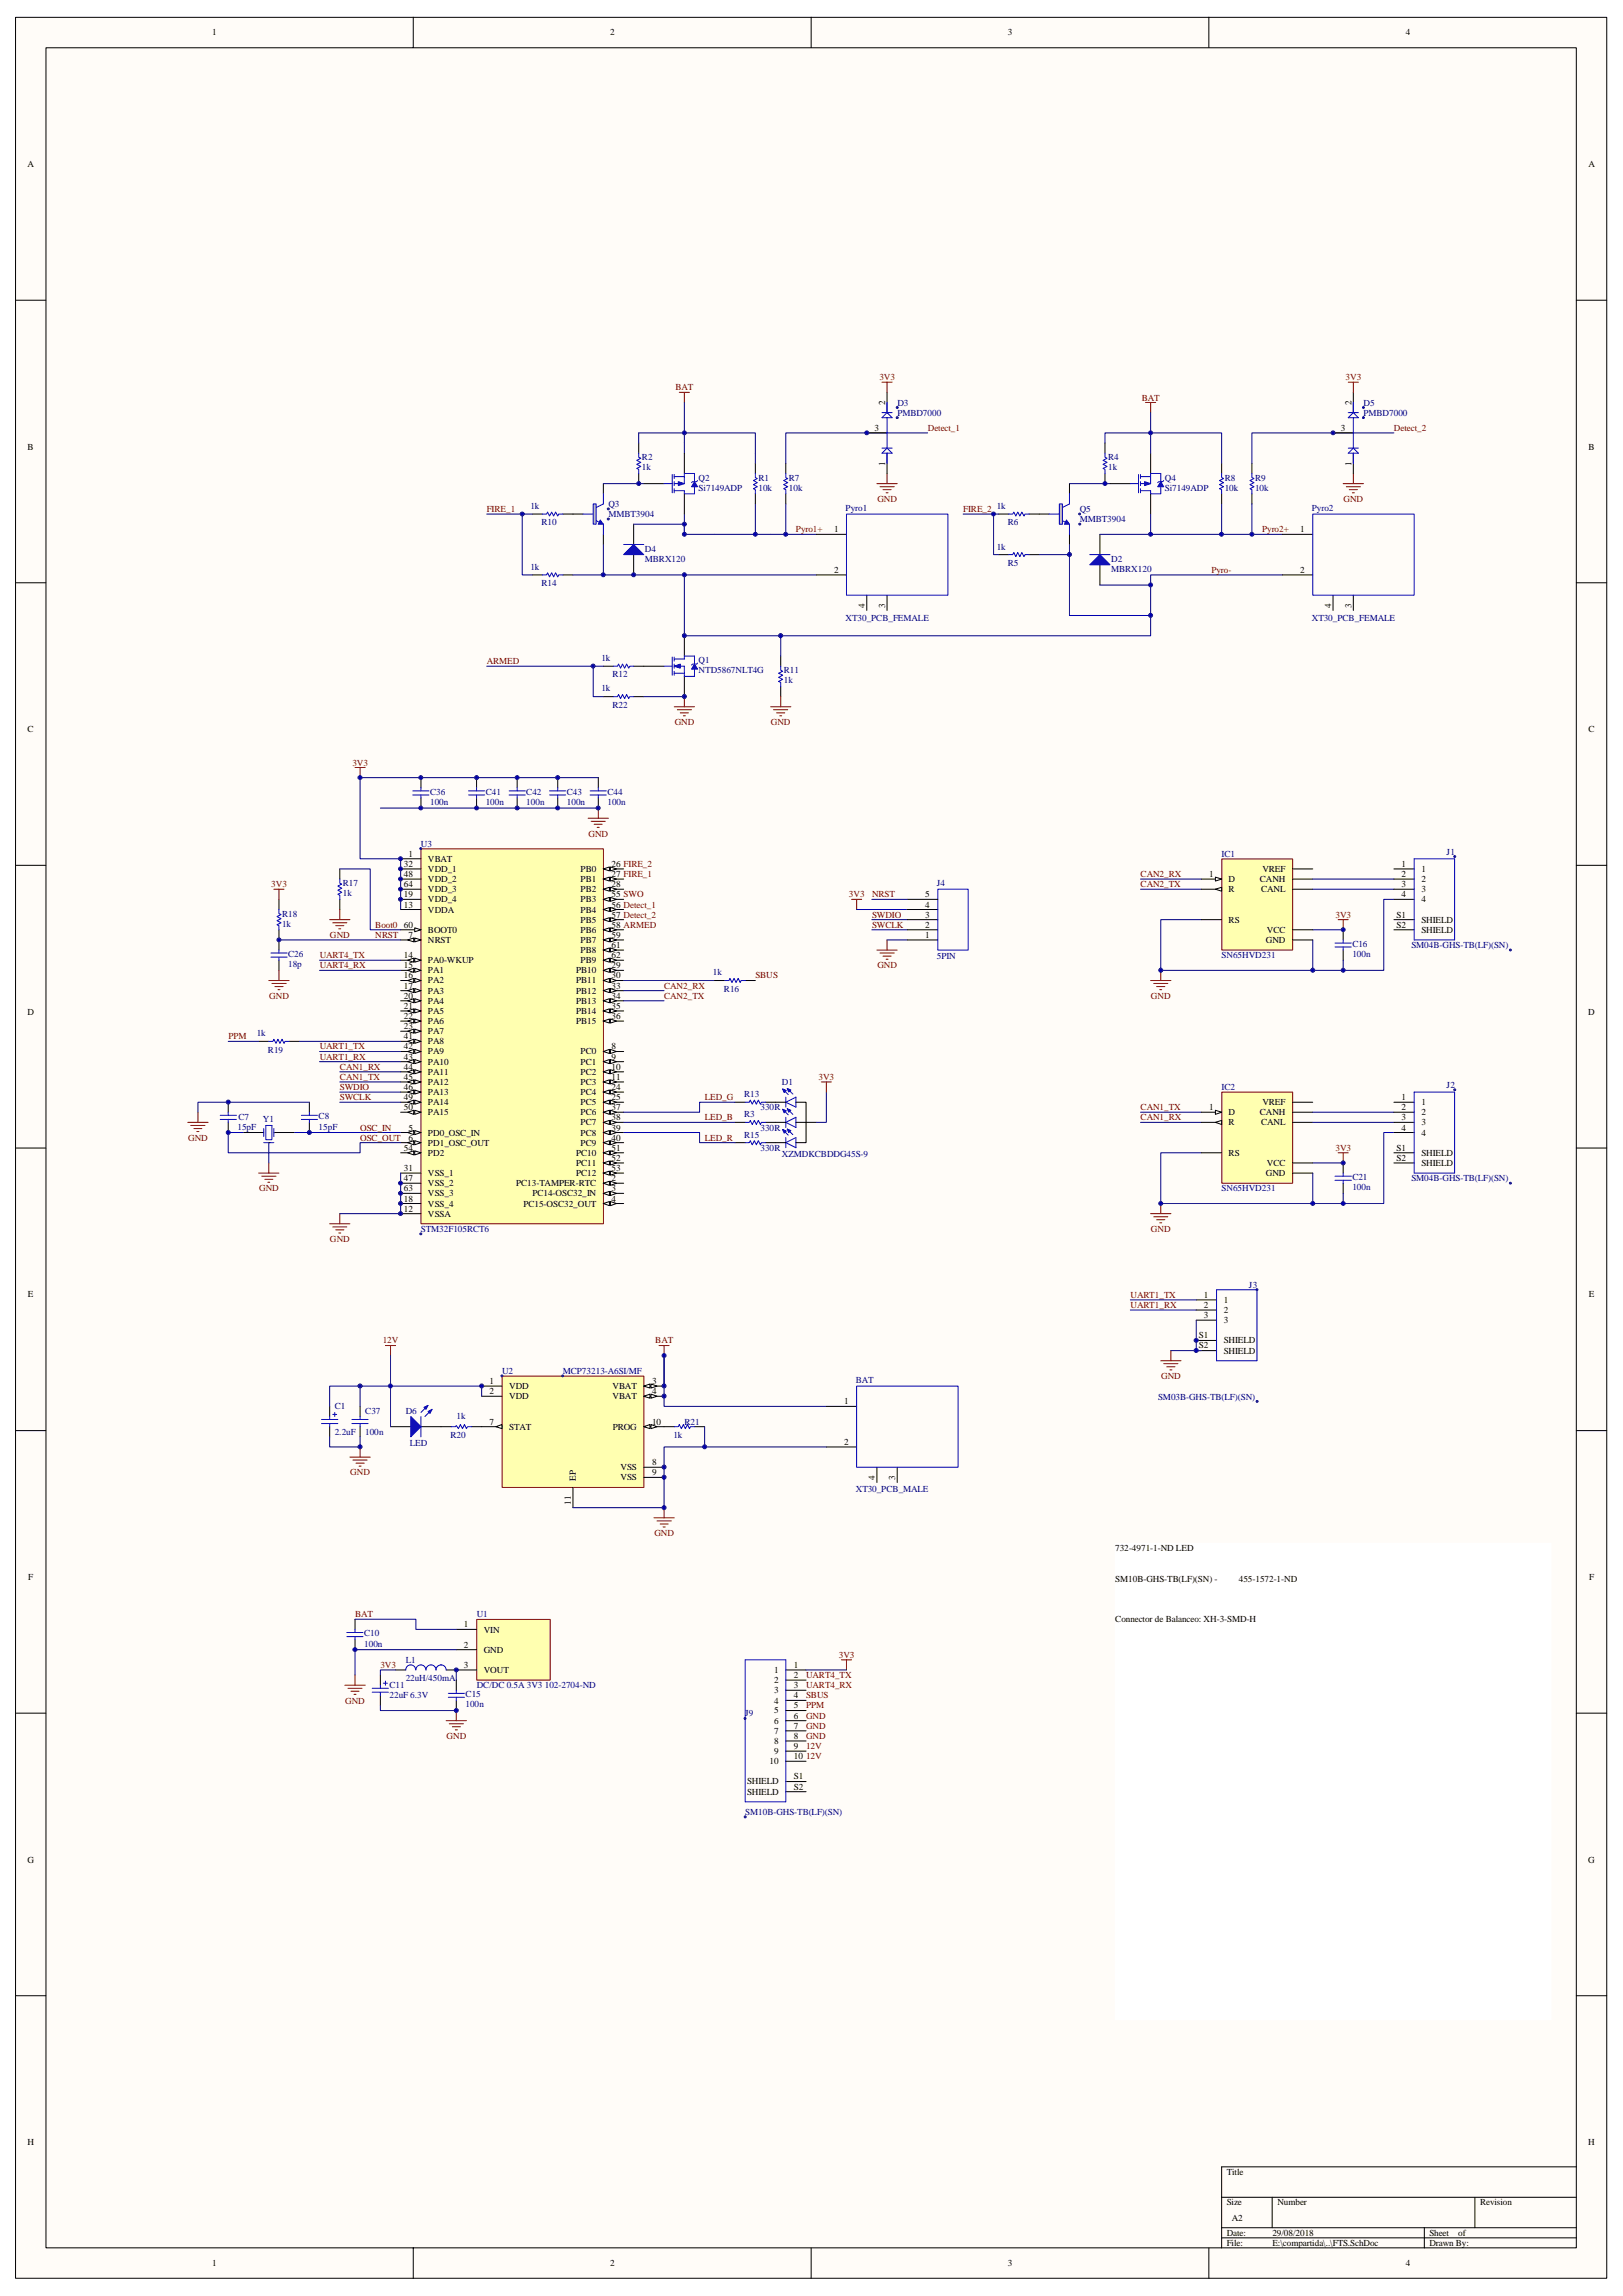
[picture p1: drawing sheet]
<svg xmlns="http://www.w3.org/2000/svg" width="210mm" height="297mm" viewBox="0 0 210 297" stroke-linecap="round" stroke-linejoin="round" font-family="sans-serif">
<defs><g id="words">
<g font-size="1.2">
<text x="27.5" y="4.6">1</text>
<text x="78.9" y="4.6">2</text>
<text x="130.4" y="4.6">3</text>
<text x="181.9" y="4.6">4</text>
<text x="3.6" y="21.6">A</text>
<text x="205.5" y="21.6">A</text>
<text x="114.5" y="52.3" transform="rotate(-90 114.5 52.3)">2</text>
<text x="174.8" y="52.3" transform="rotate(-90 174.8 52.3)">2</text>
<text x="3.6" y="58.2">B</text>
<text x="113.1" y="55.8">3</text>
<text x="173.5" y="55.8">3</text>
<text x="205.5" y="58.2">B</text>
<text x="114.5" y="60.3" transform="rotate(-90 114.5 60.3)">1</text>
<text x="174.8" y="60.3" transform="rotate(-90 174.8 60.3)">1</text>
<text x="107.9" y="68.9">1</text>
<text x="168.2" y="68.9">1</text>
<text x="107.9" y="74.1">2</text>
<text x="168.2" y="74.1">2</text>
<text x="111.9" y="78.7" transform="rotate(-90 111.9 78.7)">4</text>
<text x="114.5" y="78.7" transform="rotate(-90 114.5 78.7)">3</text>
<text x="172.2" y="78.7" transform="rotate(-90 172.2 78.7)">4</text>
<text x="174.8" y="78.7" transform="rotate(-90 174.8 78.7)">3</text>
<text x="3.6" y="94.7">C</text>
<text x="205.5" y="94.7">C</text>
<text x="52.2" y="112.2">32</text>
<text x="52.2" y="113.5">48</text>
<text x="52.8" y="110.8">1</text>
<text x="55.4" y="111.5">VBAT</text>
<text x="55.4" y="112.8">VDD_1</text>
<text x="75.1" y="112.8">PB0</text>
<text x="79.1" y="112.2">26 FIRE_2</text>
<text x="79.1" y="113.5">27 FIRE_1</text>
<text x="156.4" y="113.5">1</text>
<text x="163.3" y="112.8">VREF</text>
<text x="181.3" y="112.2">1</text>
<text x="181.3" y="113.5">2</text>
<text x="183.9" y="112.8">1</text>
<text x="52.2" y="114.8">64</text>
<text x="52.2" y="116.1">19</text>
<text x="52.2" y="117.4">13</text>
<text x="55.4" y="114.1">VDD_2</text>
<text x="55.4" y="115.4">VDD_3</text>
<text x="55.4" y="116.8">VDD_4</text>
<text x="55.4" y="118.1">VDDA</text>
<text x="75.1" y="114.1">PB1</text>
<text x="75.1" y="115.4">PB2</text>
<text x="75.1" y="116.8">PB3</text>
<text x="75.1" y="118.1">PB4</text>
<text x="75.1" y="119.4">PB5</text>
<text x="79.1" y="114.8">28</text>
<text x="79.1" y="116.1">55 SWO</text>
<text x="79.1" y="117.4">56 Detect_1</text>
<text x="79.1" y="118.7">57 Detect_2</text>
<text x="119.7" y="118.7">3</text>
<text x="119.7" y="117.4">4</text>
<text x="119.7" y="116.1">5</text>
<text x="159" y="115.4">R</text>
<text x="159" y="114.1">D</text>
<text x="159" y="119.4">RS</text>
<text x="163" y="114.1">CANH</text>
<text x="163.2" y="115.4">CANL</text>
<text x="180.7" y="118.7">S1</text>
<text x="181.3" y="114.8">3</text>
<text x="181.3" y="116.1">4</text>
<text x="183.9" y="114.1">2</text>
<text x="183.9" y="115.4">3</text>
<text x="183.9" y="116.8">4</text>
<text x="183.9" y="119.4">SHIELD</text>
<text x="52.2" y="120">60</text>
<text x="52.2" y="124">14</text>
<text x="52.2" y="125.3">15</text>
<text x="52.8" y="121.3">7</text>
<text x="55.4" y="120.7">BOOT0</text>
<text x="55.4" y="122">NRST</text>
<text x="55.4" y="124.6">PA0-WKUP</text>
<text x="55.4" y="125.9">PA1</text>
<text x="74.5" y="125.9">PB10</text>
<text x="75.1" y="120.7">PB6</text>
<text x="75.1" y="122">PB7</text>
<text x="75.1" y="123.3">PB8</text>
<text x="75.1" y="124.6">PB9</text>
<text x="79.1" y="120">58 ARMED</text>
<text x="79.1" y="121.3">59</text>
<text x="79.1" y="122.6">61</text>
<text x="79.1" y="124">62</text>
<text x="79.1" y="125.3">29</text>
<text x="119.7" y="120">2</text>
<text x="119.7" y="121.3">1</text>
<text x="163.8" y="122">GND</text>
<text x="163.9" y="120.7">VCC</text>
<text x="180.7" y="120">S2</text>
<text x="183.9" y="120.7">SHIELD</text>
<text x="3.6" y="131.3">D</text>
<text x="52.2" y="126.6">16</text>
<text x="52.2" y="127.9">17</text>
<text x="52.2" y="129.2">20</text>
<text x="52.2" y="130.5">21</text>
<text x="52.2" y="131.8">22</text>
<text x="55.4" y="127.2">PA2</text>
<text x="55.4" y="128.5">PA3</text>
<text x="55.4" y="129.9">PA4</text>
<text x="55.4" y="131.2">PA5</text>
<text x="74.5" y="127.2">PB11</text>
<text x="74.5" y="128.5">PB12</text>
<text x="74.5" y="129.9">PB13</text>
<text x="74.5" y="131.2">PB14</text>
<text x="79.1" y="126.6">30</text>
<text x="79.1" y="127.9">33</text>
<text x="79.1" y="129.2">34</text>
<text x="79.1" y="130.5">35</text>
<text x="79.1" y="131.8">36</text>
<text x="205.5" y="131.3">D</text>
<text x="52.2" y="133.1">23</text>
<text x="52.2" y="134.5">41</text>
<text x="52.2" y="135.8">42</text>
<text x="52.2" y="137.1">43</text>
<text x="55.4" y="132.5">PA6</text>
<text x="55.4" y="133.8">PA7</text>
<text x="55.4" y="135.1">PA8</text>
<text x="55.4" y="136.4">PA9</text>
<text x="55.4" y="137.7">PA10</text>
<text x="74.5" y="132.5">PB15</text>
<text x="75.1" y="136.4">PC0</text>
<text x="75.1" y="137.7">PC1</text>
<text x="79.1" y="135.8">8</text>
<text x="79.1" y="137.1">9</text>
<text x="52.2" y="138.4">44</text>
<text x="52.2" y="139.7">45</text>
<text x="52.2" y="141">46</text>
<text x="52.2" y="142.3">49</text>
<text x="52.2" y="143.6">50</text>
<text x="55.4" y="139">PA11</text>
<text x="55.4" y="140.4">PA12</text>
<text x="55.4" y="141.7">PA13</text>
<text x="55.4" y="143">PA14</text>
<text x="75.1" y="139">PC2</text>
<text x="75.1" y="140.4">PC3</text>
<text x="75.1" y="141.7">PC4</text>
<text x="75.1" y="143">PC5</text>
<text x="79.1" y="138.4">10</text>
<text x="79.1" y="139.7">11</text>
<text x="79.1" y="141">24</text>
<text x="79.1" y="142.3">25</text>
<text x="79.1" y="143.6">37</text>
<text x="156.4" y="143.6">1</text>
<text x="163.3" y="143">VREF</text>
<text x="181.3" y="142.3">1</text>
<text x="181.3" y="143.6">2</text>
<text x="183.9" y="143">1</text>
<text x="52.2" y="148.9">54</text>
<text x="52.8" y="146.3">5</text>
<text x="52.8" y="147.6">6</text>
<text x="55.4" y="144.3">PA15</text>
<text x="55.4" y="146.9">PD0_OSC_IN</text>
<text x="55.4" y="149.5">PD2</text>
<text x="55.4" y="148.2">PD1_OSC_OUT</text>
<text x="74.5" y="149.5">PC10</text>
<text x="75.1" y="144.3">PC6</text>
<text x="75.1" y="145.6">PC7</text>
<text x="75.1" y="146.9">PC8</text>
<text x="75.1" y="148.2">PC9</text>
<text x="79.1" y="144.9">38</text>
<text x="79.1" y="146.3">39</text>
<text x="79.1" y="147.6">40</text>
<text x="79.1" y="148.9">51</text>
<text x="159" y="145.6">R</text>
<text x="159" y="144.3">D</text>
<text x="159" y="149.5">RS</text>
<text x="163" y="144.3">CANH</text>
<text x="163.2" y="145.6">CANL</text>
<text x="180.7" y="148.9">S1</text>
<text x="181.3" y="144.9">3</text>
<text x="181.3" y="146.3">4</text>
<text x="183.9" y="144.3">2</text>
<text x="183.9" y="145.6">3</text>
<text x="183.9" y="146.9">4</text>
<text x="183.9" y="149.5">SHIELD</text>
<text x="52.2" y="151.5">31</text>
<text x="52.2" y="152.8">47</text>
<text x="52.2" y="154.1">63</text>
<text x="52.2" y="155.4">18</text>
<text x="55.4" y="152.2">VSS_1</text>
<text x="55.4" y="153.5">VSS_2</text>
<text x="55.4" y="154.8">VSS_3</text>
<text x="66.8" y="153.5">PC13-TAMPER-RTC</text>
<text x="68.9" y="154.8">PC14-OSC32_IN</text>
<text x="74.5" y="150.9">PC11</text>
<text x="74.5" y="152.2">PC12</text>
<text x="79.1" y="154.1">3</text>
<text x="79.1" y="150.2">52</text>
<text x="79.1" y="151.5">53</text>
<text x="79.1" y="155.4">4</text>
<text x="79.1" y="152.8">2</text>
<text x="163.8" y="152.2">GND</text>
<text x="163.9" y="150.9">VCC</text>
<text x="180.7" y="150.2">S2</text>
<text x="183.9" y="150.9">SHIELD</text>
<text x="52.2" y="156.8">12</text>
<text x="55.4" y="156.1">VSS_4</text>
<text x="55.4" y="157.4">VSSA</text>
<text x="67.7" y="156.1">PC15-OSC32_OUT</text>
<text x="3.6" y="167.8">E</text>
<text x="155.8" y="167.9">1</text>
<text x="205.6" y="167.8">E</text>
<text x="155.1" y="173.1">S1</text>
<text x="155.8" y="169.2">2</text>
<text x="155.8" y="170.5">3</text>
<text x="158.3" y="168.6">1</text>
<text x="158.3" y="169.9">2</text>
<text x="158.3" y="171.2">3</text>
<text x="158.3" y="173.8">SHIELD</text>
<text x="63.3" y="179">1</text>
<text x="65.9" y="179.7">VDD</text>
<text x="79.2" y="179.7">VBAT</text>
<text x="84.4" y="179">3</text>
<text x="155.1" y="174.5">S2</text>
<text x="158.3" y="175.1">SHIELD</text>
<text x="63.3" y="180.4">2</text>
<text x="63.3" y="184.3">7</text>
<text x="65.9" y="181">VDD</text>
<text x="65.9" y="185">STAT</text>
<text x="79.2" y="181">VBAT</text>
<text x="79.3" y="185">PROG</text>
<text x="84.4" y="184.3">10</text>
<text x="84.4" y="180.4">4</text>
<text x="109.2" y="181.7">1</text>
<text x="74.5" y="191.5" transform="rotate(-90 74.5 191.5)">EP</text>
<text x="80.3" y="190.2">VSS</text>
<text x="80.3" y="191.5">VSS</text>
<text x="84.4" y="189.5">8</text>
<text x="84.4" y="190.9">9</text>
<text x="109.2" y="186.9">2</text>
<text x="113.2" y="191.5" transform="rotate(-90 113.2 191.5)">4</text>
<text x="115.8" y="191.5" transform="rotate(-90 115.8 191.5)">3</text>
<text x="73.9" y="194.7" transform="rotate(-90 73.9 194.7)">11</text>
<text x="144.3" y="200.7">732-4971-1-ND LED</text>
<text x="3.7" y="204.4">F</text>
<text x="144.3" y="204.6">SM10B-GHS-TB(LF)(SN) -</text>
<text x="144.3" y="209.9">Connector de Balanceo: XH-3-SMD-H</text>
<text x="160.3" y="204.6">455-1572-1-ND</text>
<text x="205.6" y="204.4">F</text>
<text x="60" y="215.8">3</text>
<text x="60" y="210.5">1</text>
<text x="60" y="213.2">2</text>
<text x="62.6" y="211.2">VIN</text>
<text x="62.6" y="213.8">GND</text>
<text x="102.7" y="215.8">1</text>
<text x="62.6" y="216.5">VOUT</text>
<text x="100.2" y="216.5">1</text>
<text x="100.2" y="217.8">2</text>
<text x="100.2" y="219.1">3</text>
<text x="100.2" y="220.4">4</text>
<text x="100.2" y="221.7">5</text>
<text x="102.7" y="217.1">2</text>
<text x="102.7" y="218.4">3</text>
<text x="102.7" y="219.7">4</text>
<text x="102.7" y="221">5</text>
<text x="100.2" y="223">6</text>
<text x="100.2" y="224.3">7</text>
<text x="100.2" y="225.6">8</text>
<text x="100.2" y="226.9">9</text>
<text x="102.7" y="222.3">6</text>
<text x="102.7" y="223.6">7</text>
<text x="102.7" y="225">8</text>
<text x="102.7" y="226.3">9</text>
<text x="102.7" y="227.6">10</text>
<text x="96.6" y="230.9">SHIELD</text>
<text x="96.6" y="232.2">SHIELD</text>
<text x="99.6" y="228.2">10</text>
<text x="102.7" y="230.2">S1</text>
<text x="102.7" y="231.5">S2</text>
<text x="3.6" y="241">G</text>
<text x="205.5" y="241">G</text>
<text x="3.6" y="277.5">H</text>
<text x="158.7" y="281.4">Title</text>
<text x="205.5" y="277.5">H</text>
<text x="158.7" y="285.3">Size</text>
<text x="159.4" y="287.3">A2</text>
<text x="165.3" y="285.3">Number</text>
<text x="191.5" y="285.3">Revision</text>
<text x="27.5" y="293.2">1</text>
<text x="78.9" y="293.2">2</text>
<text x="130.4" y="293.2">3</text>
<text x="158.7" y="289.2">Date:</text>
<text x="158.7" y="290.6">File:</text>
<text x="164.6" y="289.2">29/08/2018</text>
<text x="164.6" y="290.6">E:\compartida\..\FTS.SchDoc</text>
<text x="181.9" y="293.2">4</text>
<text x="184.9" y="289.2">Sheet</text>
<text x="184.9" y="290.6">Drawn By:</text>
<text x="188.7" y="289.2">of</text>
</g>
<g font-size="1.2" fill="#800000">
<text x="87.4" y="50.5">BAT</text>
<text x="113.8" y="49.2">3V3</text>
<text x="147.7" y="51.8">BAT</text>
<text x="174.1" y="49.2">3V3</text>
<text x="120" y="55.8">Detect_1</text>
<text x="180.3" y="55.8">Detect_2</text>
<text x="113.5" y="64.9">GND</text>
<text x="173.8" y="64.9">GND</text>
<text x="63" y="66.3">FIRE_1</text>
<text x="103" y="68.9">Pyro1+</text>
<text x="124.6" y="66.3">FIRE_2</text>
<text x="163.3" y="68.9">Pyro2+</text>
<text x="156.7" y="74.1">Pyro-</text>
<text x="63" y="85.9">ARMED</text>
<text x="87.3" y="93.8">GND</text>
<text x="99.7" y="93.8">GND</text>
<text x="45.6" y="99">3V3</text>
<text x="76.1" y="108.2">GND</text>
<text x="147.6" y="113.5">CAN2_RX</text>
<text x="35.1" y="114.8">3V3</text>
<text x="109.8" y="116.1">3V3</text>
<text x="112.8" y="116.1">NRST</text>
<text x="112.8" y="118.7">SWDIO</text>
<text x="147.6" y="114.8">CAN2_TX</text>
<text x="172.8" y="118.7">3V3</text>
<text x="41.4" y="125.3">UART4_RX</text>
<text x="41.4" y="124">UART4_TX</text>
<text x="42.7" y="121.3">GND</text>
<text x="48.6" y="120">Boot0</text>
<text x="48.6" y="121.3">NRST</text>
<text x="112.8" y="120">SWCLK</text>
<text x="113.5" y="125.3">GND</text>
<text x="34.8" y="129.2">GND</text>
<text x="85.9" y="127.9">CAN2_RX</text>
<text x="85.9" y="129.2">CAN2_TX</text>
<text x="97.7" y="126.6">SBUS</text>
<text x="148.9" y="129.2">GND</text>
<text x="29.5" y="134.5">PPM</text>
<text x="41.4" y="137.1">UART1_RX</text>
<text x="41.4" y="135.8">UART1_TX</text>
<text x="44" y="141">SWDIO</text>
<text x="44" y="138.4">CAN1_RX</text>
<text x="44" y="139.7">CAN1_TX</text>
<text x="44" y="142.3">SWCLK</text>
<text x="91.2" y="142.3">LED_G</text>
<text x="105.9" y="139.7">3V3</text>
<text x="147.6" y="143.6">CAN1_TX</text>
<text x="24.3" y="147.6">GND</text>
<text x="46.6" y="146.3">OSC_IN</text>
<text x="46.6" y="147.6">OSC_OUT</text>
<text x="91.2" y="144.9">LED_B</text>
<text x="91.2" y="147.6">LED_R</text>
<text x="147.6" y="144.9">CAN1_RX</text>
<text x="172.8" y="148.9">3V3</text>
<text x="33.5" y="154.1">GND</text>
<text x="42.7" y="160.7">GND</text>
<text x="148.9" y="159.4">GND</text>
<text x="146.3" y="167.9">UART1_TX</text>
<text x="49.5" y="173.8">12V</text>
<text x="84.8" y="173.8">BAT</text>
<text x="146.3" y="169.2">UART1_RX</text>
<text x="150.2" y="178.4">GND</text>
<text x="45.3" y="190.9">GND</text>
<text x="84.7" y="198.7">GND</text>
<text x="45.9" y="209.2">BAT</text>
<text x="49.2" y="215.8">3V3</text>
<text x="108.5" y="214.5">3V3</text>
<text x="44.7" y="220.4">GND</text>
<text x="104.3" y="218.4">UART4_RX</text>
<text x="104.3" y="217.1">UART4_TX</text>
<text x="104.3" y="219.7">SBUS</text>
<text x="104.3" y="221">PPM</text>
<text x="57.8" y="225">GND</text>
<text x="104.3" y="227.6">12V</text>
<text x="104.3" y="226.3">12V</text>
<text x="104.3" y="225">GND</text>
<text x="104.3" y="223.6">GND</text>
<text x="104.3" y="222.3">GND</text>
</g>
<g font-size="1.2" fill="#000080">
<text x="116.1" y="52.5">D3</text>
<text x="116.1" y="53.8">PMBD7000</text>
<text x="176.4" y="52.5">D5</text>
<text x="176.4" y="53.8">PMBD7000</text>
<text x="83.1" y="59.5">R2</text>
<text x="143.4" y="59.5">R4</text>
<text x="68.6" y="65.8">1k</text>
<text x="78.7" y="65.6">Q3</text>
<text x="83.1" y="60.9">1k</text>
<text x="90.4" y="62.2">Q2</text>
<text x="90.4" y="63.5">Si7149ADP</text>
<text x="98.1" y="62.2">R1</text>
<text x="98.1" y="63.5">10k</text>
<text x="102.1" y="62.2">R7</text>
<text x="102.1" y="63.5">10k</text>
<text x="128.9" y="65.8">1k</text>
<text x="143.4" y="60.9">1k</text>
<text x="150.7" y="62.2">Q4</text>
<text x="150.7" y="63.5">Si7149ADP</text>
<text x="158.5" y="62.2">R8</text>
<text x="158.5" y="63.5">10k</text>
<text x="162.4" y="62.2">R9</text>
<text x="162.4" y="63.5">10k</text>
<text x="70.1" y="67.9">R10</text>
<text x="78.7" y="66.9">MMBT3904</text>
<text x="83.4" y="71.4">D4</text>
<text x="109.4" y="66.1">Pyro1</text>
<text x="128.9" y="71.1">1k</text>
<text x="130.4" y="67.9">R6</text>
<text x="139.7" y="66.3">Q5</text>
<text x="139.7" y="67.5">MMBT3904</text>
<text x="169.7" y="66.1">Pyro2</text>
<text x="68.6" y="73.7">1k</text>
<text x="70.1" y="75.8">R14</text>
<text x="83.4" y="72.7">MBRX120</text>
<text x="130.4" y="73.2">R5</text>
<text x="143.8" y="72.7">D2</text>
<text x="143.8" y="74">MBRX120</text>
<text x="109.4" y="80.3">XT30_PCB_FEMALE</text>
<text x="169.7" y="80.3">XT30_PCB_FEMALE</text>
<text x="77.8" y="85.5">1k</text>
<text x="77.8" y="89.5">1k</text>
<text x="79.2" y="87.6">R12</text>
<text x="90.4" y="85.8">Q1</text>
<text x="90.4" y="87.1">NTD5867NLT4G</text>
<text x="101.4" y="87.1">R11</text>
<text x="101.4" y="88.4">1k</text>
<text x="79.2" y="91.6">R22</text>
<text x="55.6" y="102.8">C36</text>
<text x="55.6" y="104.2">100n</text>
<text x="62.9" y="102.8">C41</text>
<text x="62.9" y="104.2">100n</text>
<text x="68.1" y="102.8">C42</text>
<text x="68.1" y="104.2">100n</text>
<text x="73.3" y="102.8">C43</text>
<text x="73.3" y="104.2">100n</text>
<text x="78.6" y="102.8">C44</text>
<text x="78.6" y="104.2">100n</text>
<text x="54.5" y="109.5">U3</text>
<text x="158.1" y="110.8">IC1</text>
<text x="187.2" y="110.6">J1</text>
<text x="36.5" y="118.6">R18</text>
<text x="36.5" y="119.9">1k</text>
<text x="44.4" y="114.6">R17</text>
<text x="44.4" y="116">1k</text>
<text x="121.2" y="114.6">J4</text>
<text x="37.3" y="123.8">C26</text>
<text x="37.3" y="125.1">18p</text>
<text x="121.2" y="124.1">5PIN</text>
<text x="158.1" y="124">SN65HVD231</text>
<text x="175" y="122.5">C16</text>
<text x="175" y="123.8">100n</text>
<text x="182.6" y="122.6">SM04B-GHS-TB(LF)(SN)</text>
<text x="92.2" y="126.2">1k</text>
<text x="93.7" y="128.3">R16</text>
<text x="33.2" y="134.1">1k</text>
<text x="34.7" y="136.2">R19</text>
<text x="96.3" y="141.9">R13</text>
<text x="98.4" y="143.6">330R</text>
<text x="101.1" y="140.4">D1</text>
<text x="158.1" y="141">IC2</text>
<text x="187.2" y="140.7">J2</text>
<text x="30.7" y="146.1">15pF</text>
<text x="30.9" y="144.9">C7</text>
<text x="34" y="145.2">Y1</text>
<text x="41.2" y="146.1">15pF</text>
<text x="41.2" y="144.8">C8</text>
<text x="96.3" y="147.2">R15</text>
<text x="96.3" y="144.5">R3</text>
<text x="98.4" y="148.9">330R</text>
<text x="98.4" y="146.3">330R</text>
<text x="101.1" y="149.7">XZMDKCBDDG45S-9</text>
<text x="158.1" y="154.1">SN65HVD231</text>
<text x="175" y="152.7">C21</text>
<text x="175" y="154">100n</text>
<text x="182.6" y="152.8">SM04B-GHS-TB(LF)(SN)</text>
<text x="54.5" y="159.4">STM32F105RCT6</text>
<text x="161.6" y="166.6">J3</text>
<text x="65" y="177.7">U2</text>
<text x="72.8" y="177.7">MCP73213-A6SI/MF</text>
<text x="110.7" y="178.9">BAT</text>
<text x="43.3" y="182.3">C1</text>
<text x="43.3" y="185.6">2.2uF</text>
<text x="47.2" y="183">C37</text>
<text x="47.2" y="185.6">100n</text>
<text x="52.5" y="183">D6</text>
<text x="59.1" y="183.6">1k</text>
<text x="88.6" y="184.3">R21</text>
<text x="149.8" y="181.1">SM03B-GHS-TB(LF)(SN)</text>
<text x="53" y="187">LED</text>
<text x="58.3" y="186">R20</text>
<text x="87.1" y="186">1k</text>
<text x="110.7" y="193.1">XT30_PCB_MALE</text>
<text x="61.7" y="209.2">U1</text>
<text x="47.1" y="211.7">C10</text>
<text x="47.1" y="213">100n</text>
<text x="52.5" y="215.1">L1</text>
<text x="50.4" y="218.4">C11</text>
<text x="50.4" y="219.7">22uF 6.3V</text>
<text x="52.5" y="217.5">22uH/450mA</text>
<text x="60.2" y="219.6">C15</text>
<text x="60.2" y="220.9">100n</text>
<text x="61.7" y="218.4">DC/DC 0.5A 3V3 102-2704-ND</text>
<text x="96.4" y="222.1">J9</text>
<text x="96.4" y="234.8">SM10B-GHS-TB(LF)(SN)</text>
</g>
</g></defs>
<path d="M2 2.3h205.9v292.4h-205.9z" fill="#fffcf8"/>
<path d="M2 2.2h205.9v292.5h-205.9z" fill="none" stroke="#000" stroke-width=".13"/>
<path d="M6 6.2h197.9v284.6h-197.9z" fill="#fffcf8"/>
<g fill="none" stroke="#000" stroke-width=".13">
<path d="M5.9 6.2h198v284.6h-198zM53.5 2.2v4M104.9 2.2v4M156.4 2.2v4M2 38.8h3.9M203.9 38.8h4M2 75.4h3.9M203.9 75.4h4M2 112h3.9M203.9 112h4M2 148.5h3.9M203.9 148.5h4"/>
<path d="M2 185.1h3.9M203.9 185.1h4M2 221.6h3.9M203.9 221.6h4M2 258.2h3.9M203.9 258.2h4M53.5 290.8v4M104.9 290.8v4M156.4 290.8v4M158.1 284.3h45.8M158.1 288.2h45.8M158.1 289.5h45.8"/>
<path d="M164.6 284.3v3.9M184.3 288.2v2.6M190.8 284.3v3.9M203.9 280.3h-45.8v10.5"/>
</g>
<path d="M54.5 109.8h23.6v48.5h-23.6z" fill="#ffffb0"/>
<path d="M54.5 109.8h23.6v48.5h-23.6z" fill="none" stroke="#800000" stroke-width=".13"/>
<path d="M51.8 111.1h2.7M51.8 112.4h2.7M51.8 113.7h2.7M51.8 115h2.7M51.8 116.4h2.7M51.8 117.7h2.7M51.8 120.3h2.7" fill="none" stroke="#000" stroke-width=".13"/>
<path d="M53.7 120l.8 .3-.8 .2z" fill="#fffcf8" stroke="#000" stroke-width=".13"/>
<path d="M51.8 121.6h2.7" fill="none" stroke="#000" stroke-width=".13"/>
<g fill="#fffcf8" stroke="#000" stroke-width=".13">
<path d="M53.7 121.3l.8 .3-.8 .3z"/>
<path d="M52.7 121.6l.8-.3v.6z"/>
</g>
<path d="M51.8 124.2h2.7" fill="none" stroke="#000" stroke-width=".13"/>
<g fill="#fffcf8" stroke="#000" stroke-width=".13">
<path d="M53.7 124l.8 .2-.8 .3z"/>
<path d="M52.7 124.2l.8-.2v.5z"/>
</g>
<path d="M51.8 125.5h2.7" fill="none" stroke="#000" stroke-width=".13"/>
<g fill="#fffcf8" stroke="#000" stroke-width=".13">
<path d="M53.7 125.3l.8 .2-.8 .3z"/>
<path d="M52.7 125.5l.8-.2v.5z"/>
</g>
<path d="M51.8 126.9h2.7" fill="none" stroke="#000" stroke-width=".13"/>
<g fill="#fffcf8" stroke="#000" stroke-width=".13">
<path d="M53.7 126.6l.8 .3-.8 .2z"/>
<path d="M52.7 126.9l.8-.3v.5z"/>
</g>
<path d="M51.8 128.2h2.7" fill="none" stroke="#000" stroke-width=".13"/>
<g fill="#fffcf8" stroke="#000" stroke-width=".13">
<path d="M53.7 127.9l.8 .3-.8 .2z"/>
<path d="M52.7 128.2l.8-.3v.5z"/>
</g>
<path d="M51.8 129.5h2.7" fill="none" stroke="#000" stroke-width=".13"/>
<g fill="#fffcf8" stroke="#000" stroke-width=".13">
<path d="M53.7 129.2l.8 .3-.8 .2z"/>
<path d="M52.7 129.5l.8-.3v.5z"/>
</g>
<path d="M51.8 130.8h2.7" fill="none" stroke="#000" stroke-width=".13"/>
<g fill="#fffcf8" stroke="#000" stroke-width=".13">
<path d="M53.7 130.5l.8 .3-.8 .2z"/>
<path d="M52.7 130.8l.8-.3v.5z"/>
</g>
<path d="M51.8 132.1h2.7" fill="none" stroke="#000" stroke-width=".13"/>
<g fill="#fffcf8" stroke="#000" stroke-width=".13">
<path d="M53.7 131.8l.8 .3-.8 .3z"/>
<path d="M52.7 132.1l.8-.3v.6z"/>
</g>
<path d="M51.8 133.4h2.7" fill="none" stroke="#000" stroke-width=".13"/>
<g fill="#fffcf8" stroke="#000" stroke-width=".13">
<path d="M53.7 133.1l.8 .3-.8 .3z"/>
<path d="M52.7 133.4l.8-.3v.6z"/>
</g>
<path d="M51.8 134.7h2.7" fill="none" stroke="#000" stroke-width=".13"/>
<g fill="#fffcf8" stroke="#000" stroke-width=".13">
<path d="M53.7 134.5l.8 .2-.8 .3z"/>
<path d="M52.7 134.7l.8-.2v.5z"/>
</g>
<path d="M51.8 136h2.7" fill="none" stroke="#000" stroke-width=".13"/>
<g fill="#fffcf8" stroke="#000" stroke-width=".13">
<path d="M53.7 135.8l.8 .2-.8 .3z"/>
<path d="M52.7 136l.8-.2v.5z"/>
</g>
<path d="M51.8 137.4h2.7" fill="none" stroke="#000" stroke-width=".13"/>
<g fill="#fffcf8" stroke="#000" stroke-width=".13">
<path d="M53.7 137.1l.8 .3-.8 .2z"/>
<path d="M52.7 137.4l.8-.3v.5z"/>
</g>
<path d="M51.8 138.7h2.7" fill="none" stroke="#000" stroke-width=".13"/>
<g fill="#fffcf8" stroke="#000" stroke-width=".13">
<path d="M53.7 138.4l.8 .3-.8 .2z"/>
<path d="M52.7 138.7l.8-.3v.5z"/>
</g>
<path d="M51.8 140h2.7" fill="none" stroke="#000" stroke-width=".13"/>
<g fill="#fffcf8" stroke="#000" stroke-width=".13">
<path d="M53.7 139.7l.8 .3-.8 .2z"/>
<path d="M52.7 140l.8-.3v.5z"/>
</g>
<path d="M51.8 141.3h2.7" fill="none" stroke="#000" stroke-width=".13"/>
<g fill="#fffcf8" stroke="#000" stroke-width=".13">
<path d="M53.7 141l.8 .3-.8 .2z"/>
<path d="M52.7 141.3l.8-.3v.5z"/>
</g>
<path d="M51.8 142.6h2.7" fill="none" stroke="#000" stroke-width=".13"/>
<g fill="#fffcf8" stroke="#000" stroke-width=".13">
<path d="M53.7 142.3l.8 .3-.8 .3z"/>
<path d="M52.7 142.6l.8-.3v.6z"/>
</g>
<path d="M51.8 143.9h2.7" fill="none" stroke="#000" stroke-width=".13"/>
<g fill="#fffcf8" stroke="#000" stroke-width=".13">
<path d="M53.7 143.6l.8 .3-.8 .3z"/>
<path d="M52.7 143.9l.8-.3v.6z"/>
</g>
<path d="M51.8 146.5h2.7" fill="none" stroke="#000" stroke-width=".13"/>
<g fill="#fffcf8" stroke="#000" stroke-width=".13">
<path d="M53.7 146.3l.8 .2-.8 .3z"/>
<path d="M52.7 146.5l.8-.2v.5z"/>
</g>
<path d="M51.8 149.1h2.7" fill="none" stroke="#000" stroke-width=".13"/>
<g fill="#fffcf8" stroke="#000" stroke-width=".13">
<path d="M53.7 148.9l.8 .2-.8 .3z"/>
<path d="M52.7 149.1l.8-.2v.5z"/>
</g>
<path d="M51.8 151.8h2.7M51.8 153.1h2.7M51.8 154.4h2.7M51.8 155.7h2.7M51.8 157h2.7M51.8 147.8h2.7" fill="none" stroke="#000" stroke-width=".13"/>
<g fill="#fffcf8" stroke="#000" stroke-width=".13">
<path d="M53.7 147.6l.8 .2-.8 .3z"/>
<path d="M52.7 147.8l.8-.2v.5z"/>
</g>
<path d="M78.1 112.4h2.6" fill="none" stroke="#000" stroke-width=".13"/>
<g fill="#fffcf8" stroke="#000" stroke-width=".13">
<path d="M78.1 112.4l.7-.2v.5z"/>
<path d="M79 112.2l.8 .2-.8 .3z"/>
</g>
<path d="M78.1 113.7h2.6" fill="none" stroke="#000" stroke-width=".13"/>
<g fill="#fffcf8" stroke="#000" stroke-width=".13">
<path d="M78.1 113.7l.7-.2v.5z"/>
<path d="M79 113.5l.8 .2-.8 .3z"/>
</g>
<path d="M78.1 115h2.6" fill="none" stroke="#000" stroke-width=".13"/>
<g fill="#fffcf8" stroke="#000" stroke-width=".13">
<path d="M78.1 115l.7-.2v.5z"/>
<path d="M79 114.8l.8 .2-.8 .3z"/>
</g>
<path d="M78.1 116.4h2.6" fill="none" stroke="#000" stroke-width=".13"/>
<g fill="#fffcf8" stroke="#000" stroke-width=".13">
<path d="M78.1 116.4l.7-.3v.5z"/>
<path d="M79 116.1l.8 .3-.8 .2z"/>
</g>
<path d="M78.1 117.7h2.6" fill="none" stroke="#000" stroke-width=".13"/>
<g fill="#fffcf8" stroke="#000" stroke-width=".13">
<path d="M78.1 117.7l.7-.3v.5z"/>
<path d="M79 117.4l.8 .3-.8 .2z"/>
</g>
<path d="M78.1 119h2.6" fill="none" stroke="#000" stroke-width=".13"/>
<g fill="#fffcf8" stroke="#000" stroke-width=".13">
<path d="M78.1 119l.7-.3v.5z"/>
<path d="M79 118.7l.8 .3-.8 .2z"/>
</g>
<path d="M78.1 120.3h2.6" fill="none" stroke="#000" stroke-width=".13"/>
<g fill="#fffcf8" stroke="#000" stroke-width=".13">
<path d="M78.1 120.3l.7-.3v.5z"/>
<path d="M79 120l.8 .3-.8 .2z"/>
</g>
<path d="M78.1 121.6h2.6" fill="none" stroke="#000" stroke-width=".13"/>
<g fill="#fffcf8" stroke="#000" stroke-width=".13">
<path d="M78.1 121.6l.7-.3v.6z"/>
<path d="M79 121.3l.8 .3-.8 .3z"/>
</g>
<path d="M78.1 122.9h2.6" fill="none" stroke="#000" stroke-width=".13"/>
<g fill="#fffcf8" stroke="#000" stroke-width=".13">
<path d="M78.1 122.9l.7-.3v.6z"/>
<path d="M79 122.6l.8 .3-.8 .3z"/>
</g>
<path d="M78.1 124.2h2.6" fill="none" stroke="#000" stroke-width=".13"/>
<g fill="#fffcf8" stroke="#000" stroke-width=".13">
<path d="M78.1 124.2l.7-.2v.5z"/>
<path d="M79 124l.8 .2-.8 .3z"/>
</g>
<path d="M78.1 125.5h2.6" fill="none" stroke="#000" stroke-width=".13"/>
<g fill="#fffcf8" stroke="#000" stroke-width=".13">
<path d="M78.1 125.5l.7-.2v.5z"/>
<path d="M79 125.3l.8 .2-.8 .3z"/>
</g>
<path d="M78.1 126.9h2.6" fill="none" stroke="#000" stroke-width=".13"/>
<g fill="#fffcf8" stroke="#000" stroke-width=".13">
<path d="M78.1 126.9l.7-.3v.5z"/>
<path d="M79 126.6l.8 .3-.8 .2z"/>
</g>
<path d="M78.1 128.2h2.6" fill="none" stroke="#000" stroke-width=".13"/>
<g fill="#fffcf8" stroke="#000" stroke-width=".13">
<path d="M78.1 128.2l.7-.3v.5z"/>
<path d="M79 127.9l.8 .3-.8 .2z"/>
</g>
<path d="M78.1 129.5h2.6" fill="none" stroke="#000" stroke-width=".13"/>
<g fill="#fffcf8" stroke="#000" stroke-width=".13">
<path d="M78.1 129.5l.7-.3v.5z"/>
<path d="M79 129.2l.8 .3-.8 .2z"/>
</g>
<path d="M78.1 130.8h2.6" fill="none" stroke="#000" stroke-width=".13"/>
<g fill="#fffcf8" stroke="#000" stroke-width=".13">
<path d="M78.1 130.8l.7-.3v.5z"/>
<path d="M79 130.5l.8 .3-.8 .2z"/>
</g>
<path d="M78.1 132.1h2.6" fill="none" stroke="#000" stroke-width=".13"/>
<g fill="#fffcf8" stroke="#000" stroke-width=".13">
<path d="M78.1 132.1l.7-.3v.6z"/>
<path d="M79 131.8l.8 .3-.8 .3z"/>
</g>
<path d="M78.1 136h2.6" fill="none" stroke="#000" stroke-width=".13"/>
<g fill="#fffcf8" stroke="#000" stroke-width=".13">
<path d="M78.1 136l.7-.2v.5z"/>
<path d="M79 135.8l.8 .2-.8 .3z"/>
</g>
<path d="M78.1 137.4h2.6" fill="none" stroke="#000" stroke-width=".13"/>
<g fill="#fffcf8" stroke="#000" stroke-width=".13">
<path d="M78.1 137.4l.7-.3v.5z"/>
<path d="M79 137.1l.8 .3-.8 .2z"/>
</g>
<path d="M78.1 138.7h2.6" fill="none" stroke="#000" stroke-width=".13"/>
<g fill="#fffcf8" stroke="#000" stroke-width=".13">
<path d="M78.1 138.7l.7-.3v.5z"/>
<path d="M79 138.4l.8 .3-.8 .2z"/>
</g>
<path d="M78.1 140h2.6" fill="none" stroke="#000" stroke-width=".13"/>
<g fill="#fffcf8" stroke="#000" stroke-width=".13">
<path d="M78.1 140l.7-.3v.5z"/>
<path d="M79 139.7l.8 .3-.8 .2z"/>
</g>
<path d="M78.1 141.3h2.6" fill="none" stroke="#000" stroke-width=".13"/>
<g fill="#fffcf8" stroke="#000" stroke-width=".13">
<path d="M78.1 141.3l.7-.3v.5z"/>
<path d="M79 141l.8 .3-.8 .2z"/>
</g>
<path d="M78.1 142.6h2.6" fill="none" stroke="#000" stroke-width=".13"/>
<g fill="#fffcf8" stroke="#000" stroke-width=".13">
<path d="M78.1 142.6l.7-.3v.6z"/>
<path d="M79 142.3l.8 .3-.8 .3z"/>
</g>
<path d="M78.1 143.9h2.6" fill="none" stroke="#000" stroke-width=".13"/>
<g fill="#fffcf8" stroke="#000" stroke-width=".13">
<path d="M78.1 143.9l.7-.3v.6z"/>
<path d="M79 143.6l.8 .3-.8 .3z"/>
</g>
<path d="M78.1 145.2h2.6" fill="none" stroke="#000" stroke-width=".13"/>
<g fill="#fffcf8" stroke="#000" stroke-width=".13">
<path d="M78.1 145.2l.7-.3v.6z"/>
<path d="M79 144.9l.8 .3-.8 .3z"/>
</g>
<path d="M78.1 146.5h2.6" fill="none" stroke="#000" stroke-width=".13"/>
<g fill="#fffcf8" stroke="#000" stroke-width=".13">
<path d="M78.1 146.5l.7-.2v.5z"/>
<path d="M79 146.3l.8 .2-.8 .3z"/>
</g>
<path d="M78.1 147.8h2.6" fill="none" stroke="#000" stroke-width=".13"/>
<g fill="#fffcf8" stroke="#000" stroke-width=".13">
<path d="M78.1 147.8l.7-.2v.5z"/>
<path d="M79 147.6l.8 .2-.8 .3z"/>
</g>
<path d="M78.1 149.1h2.6" fill="none" stroke="#000" stroke-width=".13"/>
<g fill="#fffcf8" stroke="#000" stroke-width=".13">
<path d="M78.1 149.1l.7-.2v.5z"/>
<path d="M79 148.9l.8 .2-.8 .3z"/>
</g>
<path d="M78.1 150.5h2.6" fill="none" stroke="#000" stroke-width=".13"/>
<g fill="#fffcf8" stroke="#000" stroke-width=".13">
<path d="M78.1 150.5l.7-.3v.5z"/>
<path d="M79 150.2l.8 .3-.8 .2z"/>
</g>
<path d="M78.1 151.8h2.6" fill="none" stroke="#000" stroke-width=".13"/>
<g fill="#fffcf8" stroke="#000" stroke-width=".13">
<path d="M78.1 151.8l.7-.3v.5z"/>
<path d="M79 151.5l.8 .3-.8 .2z"/>
</g>
<path d="M78.1 153.1h2.6" fill="none" stroke="#000" stroke-width=".13"/>
<g fill="#fffcf8" stroke="#000" stroke-width=".13">
<path d="M78.1 153.1l.7-.3v.6z"/>
<path d="M79 152.8l.8 .3-.8 .3z"/>
</g>
<path d="M78.1 154.4h2.6" fill="none" stroke="#000" stroke-width=".13"/>
<g fill="#fffcf8" stroke="#000" stroke-width=".13">
<path d="M78.1 154.4l.7-.3v.6z"/>
<path d="M79 154.1l.8 .3-.8 .3z"/>
</g>
<path d="M78.1 155.7h2.6" fill="none" stroke="#000" stroke-width=".13"/>
<g fill="#fffcf8" stroke="#000" stroke-width=".13">
<path d="M78.1 155.7l.7-.3v.6z"/>
<path d="M79 155.4l.8 .3-.8 .3z"/>
</g>
<g fill="#000080" stroke="#000080" stroke-width=".13">
<path d="M54.4 109.7h.1v.2h-.1z" fill-rule="evenodd"/>
<path d="M54.4 159.5h.1v.2h-.1z" fill-rule="evenodd"/>
</g>
<path d="M65 178.1h18.3v14.3h-18.3z" fill="#ffffb0"/>
<path d="M65 178h18.3v14.4h-18.3z" fill="none" stroke="#800000" stroke-width=".13"/>
<path d="M83.3 184.6h2.6" fill="none" stroke="#000" stroke-width=".13"/>
<g fill="#fffcf8" stroke="#000" stroke-width=".13">
<path d="M83.3 184.6l.8-.3v.5z"/>
<path d="M84.2 184.3l.8 .3-.8 .2z"/>
</g>
<path d="M62.3 179.3h2.6M83.3 179.3h2.6M62.3 180.6h2.6" fill="none" stroke="#000" stroke-width=".13"/>
<g fill="#fffcf8" stroke="#000" stroke-width=".13">
<path d="M83.3 179.3l.8-.3v.6z"/>
<path d="M84.2 179l.8 .3-.8 .3z"/>
</g>
<path d="M83.3 180.6h2.6" fill="none" stroke="#000" stroke-width=".13"/>
<g fill="#fffcf8" stroke="#000" stroke-width=".13">
<path d="M83.3 180.6l.8-.2v.5z"/>
<path d="M84.2 180.4l.8 .2-.8 .3z"/>
</g>
<path d="M62.3 184.6h2.6" fill="none" stroke="#000" stroke-width=".13"/>
<path d="M64.2 184.6l.7-.3v.5z" fill="#fffcf8" stroke="#000" stroke-width=".13"/>
<path d="M74.1 66.5h1.3M78.1 62.6v1.3M78.1 69.1v1.3M74.1 192.4v2.7M83.3 189.8h2.6M83.3 191.1h2.6" fill="none" stroke="#000" stroke-width=".13"/>
<g fill="#000080" stroke="#000080" stroke-width=".13">
<path d="M72.7 177.9h.2v.2h-.2z" fill-rule="evenodd"/>
<circle cx="64.9" cy="178" r=".12"/>
</g>
<path d="M75.4 66.5h1.4M76.9 67.2l.6 .4M77.7 67.3l.4 .5h-.7zM77.7 67.6v.1h-.2l.2-.3 .2 .4h-.4M78.1 63.9v1.3l-1.1 .5M78.1 67.8v1.3" fill="none" stroke="#00f" stroke-width=".13"/>
<path d="M76.8 65.2h.3v2.6h-.3z" fill-rule="evenodd" fill="#c0c0c0" stroke="#00f" stroke-width=".13"/>
<g fill="#000080" stroke="#000080" stroke-width=".13">
<path d="M78.6 65.8h.2v.1h-.2z" fill-rule="evenodd"/>
<path d="M78.6 67.1h.2v.1h-.2z" fill-rule="evenodd"/>
</g>
<path d="M78.1 62.6h5.2M34.8 147.8v2.7M147.6 145.2h7.8M147.6 143.9h7.8M155.4 149.1h-5.2v6.6h19.6v-3.9M169.8 150.5h4M173.8 154.4v1.3h-4" fill="none" stroke="#000080" stroke-width=".13"/>
<g fill="none" stroke="#00f" stroke-width=".13">
<path d="M28.5 144.3h2.1M28.5 144.8h2.1M29.5 143.9v.4M29.5 144.8v.4M34.1 146v1M34.1 147.8h1.3M34.4 145.6h.8v1.8h-.8zM35.4 146v1M39 144.3h2.1M39 144.8h2.1M40 143.9v.4M40 144.8v.4"/>
<path d="M96.4 147.8h.5l.2-.2 .2 .5 .3-.5 .3 .5 .2-.5 .3 .5 .1-.3h.5M96.4 142.6h.5l.2-.3 .2 .6 .3-.6 .3 .6 .2-.6 .3 .6 .1-.3h.5M96.4 145.2h.5l.2-.3 .2 .6 .3-.6 .3 .6 .2-.6 .3 .6 .1-.3h.5M101.3 140.9l.7 .7M101.3 143.5l.7 .7M101.3 146.1l.7 .8M101.7 141.9v.7l1.3 .6v-1.3l-1.3 .7v.6M101.7 144.5v.7l1.3 .7v-1.4l-1.3 .7v.7M101.7 147.2v.6l1.3 .7v-1.3l-1.3 .6v.7M101.9 140.8l.7 .7M101.9 143.4l.7 .8M101.9 146.1l.7 .7"/>
<path d="M172.7 152.2h2.1M172.7 152.7h2.1M173.8 151.8v.4M173.8 152.7v.4"/>
</g>
<g fill="#00f" stroke="#00f" stroke-width=".13">
<path d="M101.9 140.8l.4 .2-.3 .3z"/>
<path d="M101.3 140.9l.4 .2-.2 .3z"/>
<path d="M101.9 143.4l.4 .2-.3 .3z"/>
<path d="M101.3 143.5l.4 .2-.2 .3z"/>
<path d="M101.9 146.1l.4 .2-.3 .2z"/>
<path d="M101.3 146.1l.4 .2-.2 .3z"/>
</g>
<g fill="none" stroke="#000" stroke-width=".13">
<path d="M29.5 142.6v1.3M29.5 145.2v1.3M31.5 146.5h2.6M34.8 147.8h.1M35.4 146.5h2.7M40 142.6v1.3M40 145.2v1.3M95.1 142.6h1.3M95.1 145.2h1.3M95.1 147.8h1.3M99 142.6h2.7M99 145.2h2.7"/>
<path d="M99 147.8h2.7M103 142.6h1.3v5.2h-1.3M103 145.2h2.6M173.8 150.5v1.3M173.8 153.1v1.3"/>
</g>
<path d="M33.5 151.8h2.6M33.9 152.2h1.8M34.3 152.6h1M34.6 153h.3M34.8 150.5v1.3M148.9 157h2.6M149.3 157.4h1.8M149.6 157.8h1.1M150.1 158.2h.2M150.2 155.7v1.3M173.1 149.1h1.3M173.8 149.1v1.4" fill="none" stroke="#800000" stroke-width=".13"/>
<path d="M158.1 141.3h9.1v11.8h-9.1z" fill="#ffffb0"/>
<path d="M158.1 141.3h9.1v11.8h-9.1z" fill="none" stroke="#800000" stroke-width=".13"/>
<path d="M155.4 145.2h2.7M167.2 151.8h2.6M167.2 150.5h2.6" fill="none" stroke="#000" stroke-width=".13"/>
<path d="M157.2 145.2l.9-.3v.6z" fill="#fffcf8" stroke="#000" stroke-width=".13"/>
<path d="M155.4 143.9h2.7M167.2 142.6h2.6M167.2 145.2h2.6" fill="none" stroke="#000" stroke-width=".13"/>
<path d="M157.2 143.6l.9 .3-.9 .3z" fill="#fffcf8" stroke="#000" stroke-width=".13"/>
<path d="M173.8 120.3v1.3M173.8 122.9v1.3M155.4 149.1h2.7M167.2 143.9h2.6" fill="none" stroke="#000" stroke-width=".13"/>
<path d="M147.6 115h7.8M147.6 113.7h7.8M155.4 119h-5.2v6.5h19.6v-3.9M169.8 120.3h4M173.8 124.2v1.3h-4M169.8 145.2h10.5M169.8 143.9h10.5" fill="none" stroke="#000080" stroke-width=".13"/>
<path d="M172.7 122h2.1M172.7 122.5h2.1M173.8 121.6v.4M173.8 122.5v.4" fill="none" stroke="#00f" stroke-width=".13"/>
<path d="M173.1 119h1.3M173.8 119v1.3M148.9 126.9h2.6M149.3 127.2h1.8M149.6 127.6h1.1M150.1 128h.2M150.2 125.5v1.4" fill="none" stroke="#800000" stroke-width=".13"/>
<path d="M158.1 111.1h9.1v11.8h-9.1z" fill="#ffffb0"/>
<path d="M158.1 111.1h9.1v11.8h-9.1z" fill="none" stroke="#800000" stroke-width=".13"/>
<path d="M155.4 115h2.7M167.2 121.6h2.6M167.2 120.3h2.6" fill="none" stroke="#000" stroke-width=".13"/>
<path d="M157.2 115l.9-.2v.5z" fill="#fffcf8" stroke="#000" stroke-width=".13"/>
<path d="M155.4 113.7h2.7M167.2 112.4h2.6M167.2 115h2.6" fill="none" stroke="#000" stroke-width=".13"/>
<path d="M157.2 113.5l.9 .2-.9 .3z" fill="#fffcf8" stroke="#000" stroke-width=".13"/>
<g fill="none" stroke="#000" stroke-width=".13">
<path d="M82.6 57.3v1.3M97.7 59.9v1.4M101.7 59.9v1.4M143 57.3v1.3M148.9 58.6v2.7M158.1 59.9v1.4M162 59.9v1.4M68.9 66.5h1.3M72.8 66.5h1.3M82 67.8v2.6M82 71.8v2.6M82.6 61.3v1.3"/>
<path d="M97.7 63.9v1.3M101.7 63.9v1.3M129.2 66.5h1.3M133.1 66.5h2.6M138.4 62.6v1.3M138.4 69.1v1.3M142.3 69.1v2.7M142.3 73.1v2.6M143 61.3v1.3M143.6 62.6h2.6M148.9 63.9v2.6M158.1 63.9v1.3"/>
<path d="M162 63.9v1.3M78.1 86.2h1.3M85.9 86.2h-3.9M88.5 82.3v2.6M88.5 87.5v2.6M101 84.9v1.3M101 88.8v1.3M36.1 116.4v1.3M44 112.4v1.3M44 116.4v1.3M54.5 100.6v1.3M54.5 103.2v1.3"/>
<path d="M61.7 100.6v1.3M61.7 103.2v1.3M66.9 100.6v1.3M66.9 103.2v1.3M72.2 100.6v1.3M72.2 103.2v1.3M77.4 100.6v1.3M77.4 103.2v1.3M155.4 119h2.7M167.2 113.7h2.6M180.3 113.7h2.7M180.3 119h2.7"/>
<path d="M180.3 112.4h2.7M180.3 115h2.7M180.3 116.4h2.7M33.5 134.7h1.3M36.1 120.3v2.6M36.1 124.2v1.3M37.4 134.7h1.3M92.5 126.9h1.3M96.4 126.9h1.3M180.3 120.3h2.7M180.3 142.6h2.7M180.3 143.9h2.7"/>
<path d="M180.3 145.2h2.7M180.3 146.5h2.7M180.3 149.1h2.7M180.3 150.5h2.7M42.7 181.9v1.4M42.7 184.6v1.3M46.6 181.9v1.4M46.6 184.6v1.3M50.5 184.6h2.6M54.5 184.6h3.9M61 184.6h1.3M85.9 184.6h1.3"/>
<path d="M89.9 184.6h1.3"/>
</g>
<g fill="none" stroke="#000080" stroke-width=".13">
<path d="M88.5 52.1v3.9h-5.9v1.3M88.5 58.6v-2.6h9.2v3.9M120 56h-18.3v3.9M148.9 53.4v2.6h-5.9v1.3M148.9 58.6v-2.6h9.2v3.9M180.3 56h-18.3v3.9M63 66.5h5.9M78.1 70.4v4h10.4M82 67.8h6.5v1.3M88.5 66.5v2.6h17.1M97.7 65.2v3.9M101.7 65.2v3.9"/>
<path d="M105.6 74.4h-17.1v7.9h60.4v-7.9h17M124.6 66.5h4.6M138.4 70.4v9.2h10.5M138.4 62.6h5.2M142.3 69.1h6.6M142.3 75.7h6.6M148.9 66.5v2.6h17M158.1 65.2v3.9M162 65.2v3.9M63 86.2h15.1M101 82.3v2.6M44 112.4h3.9v7.9h3.9"/>
<path d="M49.2 104.5h28.2M77.4 100.6h-30.8v10.5h5.2v6.6M169.8 115h10.5M169.8 113.7h10.5M180.3 116.4h-1.3v9.1h-5.2M29.5 134.7h4M36.1 121.6h15.7M38.7 134.7h13.1M41.3 136h10.5M41.3 137.4h10.5M41.3 125.5h10.5M41.3 124.2h10.5"/>
<path d="M44 140h7.8M44 138.7h7.8M80.7 128.2h5.2M80.7 129.5h5.2M80.7 126.9h11.8M31.5 146.5h-2v2.6h17.1v-1.3h5.2M38.1 146.5h13.7M51.8 151.8v5.2h-7.8M80.7 146.5h9.8v1.3h4.6M80.7 145.2h14.4M95.1 142.6h-4.6v1.3h-9.8M106.9 141.3v3.9h-1.3"/>
<path d="M180.3 146.5h-1.3v9.2h-5.2M46.6 179.3v2.6M50.5 175.4v3.9h11.8v1.3M85.9 179.3v-3.9v6.5h21M42.7 181.9v-2.6h7.8v5.3M42.7 185.9v1.3h3.9v-1.3M91.2 184.6v2.6M106.9 187.2h-21v7.9h-11.8"/>
</g>
<g fill="#00f" stroke="#00f" stroke-width=".13">
<path d="M82 70.4l1.3 1.4h-2.6z"/>
<path d="M87.2 86.2l.8-.3v.5z"/>
<path d="M89.9 85.9l.4 .7h-.8z"/>
<path d="M141 73.1l1.3-1.3 1.3 1.3z"/>
<path d="M148.1 62.3l.8 .3-.8 .2z"/>
<path d="M150.2 62.3l.4 .7h-.8z"/>
<path d="M53.1 183.3l1.4 1.3-1.4 1.3z"/>
<path d="M55.4 182.6l.5-.3-.3 .6z"/>
<path d="M54.8 182.1l.6-.3-.3 .5z"/>
</g>
<g fill="none" stroke="#00f" stroke-width=".13">
<path d="M82.6 58.6v.6l.3 .1-.5 .3 .5 .2-.5 .3 .5 .2-.5 .3 .2 .1v.6M143 58.6v.6l.2 .1-.5 .3 .5 .2-.5 .3 .5 .2-.5 .3 .3 .1v.6M70.2 66.5h.5l.1-.2 .3 .5 .3-.5 .2 .5 .3-.5 .3 .5 .1-.3h.5M80.7 70.4h2.6M97.7 61.3v.5l.3 .1-.5 .3 .5 .2-.5 .3 .5 .3-.5 .2 .2 .2v.5M101.7 61.3v.5l.2 .1-.5 .3 .5 .2-.5 .3 .5 .3-.5 .2 .3 .2v.5M130.5 66.5h.5l.2-.2 .2 .5 .3-.5 .3 .5 .2-.5 .3 .5 .1-.3h.5M135.7 66.5h1.4M137.1 65.2h.4v2.6h-.4zM137.2 67.2l.7 .4M138 67.3l.4 .5h-.7zM138 67.6v.1h-.1l.1-.3 .2 .4h-.3"/>
<path d="M138.4 63.9v1.3l-1.1 .5M138.4 67.8v1.3M141 71.8h2.6M146.2 62.6h1.1M147.3 61.4v2.4M147.6 61.4v.5M147.6 62.3v.5M147.6 63.2v.6M147.6 61.7h1.3M150.2 63v.9h-1.3v-.4h-1.3M150.2 62.3v-1h-1.3v1.3h-1.3M150.6 62.2l-.2 .1h-.5l-.1 .1"/>
<path d="M158.1 61.3v.5l.2 .1-.5 .3 .5 .2-.5 .3 .5 .3-.5 .2 .3 .2v.5M162 61.3v.5l.2 .1-.5 .3 .5 .2-.5 .3 .5 .3-.5 .2 .3 .2v.5M79.4 86.2h.5l.1-.3 .3 .5 .2-.5 .3 .5 .3-.5 .2 .5 .2-.2h.5M85.9 86.2h1.1M87 85v2.4M87.2 85v.5M87.2 85.9v.5M87.2 86.8v.6M87.2 85.3h1.3v-.4h1.4v1M87.2 86.2h1.3v1.3h1.4v-.9M87.2 87.1h1.3M90.3 85.8l-.2 .1h-.5l-.1 .1"/>
<path d="M101 86.2v.5l.3 .1-.6 .3 .6 .3-.6 .2 .6 .3-.6 .3 .3 .1v.5M36.1 117.7v.5l.3 .1-.6 .3 .6 .3-.6 .2 .6 .3-.6 .2 .3 .2v.5M44 113.7v.6l.2 .1-.5 .2 .5 .3-.5 .3 .5 .2-.5 .3 .3 .1v.6M53.4 102.3h2.1M53.4 102.8h2.1M54.5 101.9v.4M54.5 102.8v.4M60.6 102.3h2.1M60.6 102.8h2.1M61.7 101.9v.4M61.7 102.8v.4M65.9 102.3h2.1"/>
<path d="M65.9 102.8h2.1M66.9 101.9v.4M66.9 102.8v.4M71.1 102.3h2.1M71.1 102.8h2.1M72.2 101.9v.4M72.2 102.8v.4M76.3 102.3h2.1M76.3 102.8h2.1M77.4 101.9v.4M77.4 102.8v.4M183 111.1h5.2v10.5h-5.2z"/>
<path d="M34.8 134.7h.5l.1-.2 .3 .5 .3-.5 .2 .5 .3-.5 .2 .5 .2-.3h.5M35.1 123.3h2M35.1 123.8h2M36.1 122.9v.4M36.1 123.8v.4M93.8 126.9h.5l.1-.3 .3 .5 .3-.5 .2 .5 .3-.5 .3 .5 .1-.2h.5M183 141.3h5.2v10.5h-5.2zM41.6 184.2h2.1M41.6 183.6h2.1M42.7 183.3v.3M42.7 184.2v.4M43.1 183h.5"/>
<path d="M43.3 182.7v.6M45.5 183.6h2.1M45.5 184.2h2.1M46.6 183.3v.3M46.6 184.2v.4M54.5 183.3v2.6M55.4 181.8l-.9 .9M55.9 182.3l-.9 1M58.4 184.6h.5l.1-.2 .3 .4 .3-.5 .2 .5 .3-.5 .2 .5 .2-.2h.5M87.2 184.6h.6l.1-.3 .3 .5 .2-.5 .3 .5 .2-.5 .3 .5 .1-.2h.6"/>
</g>
<g fill="none" stroke="#800000" stroke-width=".13">
<path d="M87.9 50.8h1.3M88.5 50.8v1.3M148.2 52.1h1.3M148.9 52.1v1.3M113.5 62.6h2.6M113.9 63h1.8M114.2 63.4h1.1M114.6 63.8h.3M114.8 61.3v1.3M173.8 62.6h2.6M174.2 63h1.8M174.6 63.4h1"/>
<path d="M175 63.8h.2M175.1 61.3v1.3M45.9 99.3h1.3M46.6 99.3v1.3M87.2 91.4h2.7M87.6 91.8h1.9M88 92.2h1.1M88.4 92.6h.3M88.5 90.1v1.3M99.7 91.4h2.6M100.1 91.8h1.8M100.5 92.2h1"/>
<path d="M100.9 92.6h.2M101 90.1v1.3M35.4 115h1.3M36.1 115v1.4M42.7 119h2.6M43.1 119.4h1.8M43.4 119.8h1.1M44 117.7v1.3M76.1 105.9h2.6M76.5 106.3h1.8M76.9 106.6h1M77.3 107h.2"/>
<path d="M77.4 104.5v1.4M34.8 126.9h2.6M35.2 127.2h1.8M35.6 127.6h1M36 128h.2M36.1 125.5v1.4M43.8 120.2h.3M42.7 158.3h2.6M43.1 158.7h1.8M43.4 159.1h1.1M43.8 159.5h.3M44 157v1.3"/>
<path d="M49.9 174.1h1.3M50.5 174.1v1.3M85.3 174.1h1.3M85.9 174.1v1.3M45.3 188.5h2.6M45.7 188.9h1.8M46.1 189.3h1M46.5 189.7h.2M46.6 187.2v1.3M84.6 196.4h2.6M85 196.8h1.8M85.4 197.2h1"/>
<path d="M85.8 197.5h.3M85.9 195.1v1.3"/>
</g>
<g fill="#000080" stroke="#000080" stroke-width=".13">
<path d="M188.1 110.7h.2v.2h-.2z" fill-rule="evenodd"/>
<path d="M139.6 67.7h.2v.2h-.2z" fill-rule="evenodd"/>
<circle cx="195.4" cy="122.9" r=".12"/>
<circle cx="188.2" cy="141" r=".12"/>
<circle cx="195.4" cy="153.1" r=".12"/>
<circle cx="139.7" cy="66.5" r=".12"/>
</g>
<path d="M137.3 65.2v2.6" fill="none" stroke="#c0c0c0" stroke-width=".4"/>
<path d="M61.7 209.5h9.5v7.9h-9.5z" fill="#ffffb0"/>
<g fill="none" stroke="#800000" stroke-width=".13">
<path d="M110.2 116.4h1.3M110.8 116.4v1.3M113.5 122.9h2.6M113.9 123.3h1.8M114.2 123.7h1.1M114.6 124.1h.3M114.8 121.6v1.3M24.3 145.2h2.6M24.7 145.6h1.8M25.1 146h1M25.5 146.4h.2M25.6 143.9v1.3"/>
<path d="M150.2 176h2.6M150.6 176.4h1.8M151 176.8h1M151.4 177.2h.2M151.5 174.7v1.3M44.6 218h2.6M45 218.4h1.8M45.4 218.8h1.1M45.8 219.2h.3M45.9 216.7v1.3M61.7 209.5h9.5v7.9h-9.5zM57.7 222.6h2.6"/>
<path d="M58.1 223h1.9M58.5 223.4h1.1M58.9 223.8h.3M59 221.3v1.3"/>
</g>
<g fill="none" stroke="#000" stroke-width=".13">
<path d="M105.6 74.4h3.9M105.6 69.1h3.9M112.1 77v2M114.8 77v2M165.9 74.4h3.9M165.9 69.1h3.9M172.5 77v2M175.1 77v2M154.8 168.2h2.6M154.8 169.5h2.6M154.8 170.8h2.6M154.8 173.4h2.6"/>
<path d="M154.8 174.7h2.6M106.9 187.2h3.9M106.9 181.9h3.9M113.5 189.8v2M116.1 189.8v2M45.9 209.5v1.3M45.9 212.1v1.3M49.2 216.7v1.3M49.2 219.3v1.3M51.2 216h1.3M57.7 216h4M59 217.4v1.3"/>
<path d="M59 220v1.3M59 210.8h2.7M59 213.4h2.7"/>
</g>
<g fill="none" stroke="#00f" stroke-width=".13">
<path d="M109.5 66.5h13.1v10.5h-13.1zM169.8 66.5h13.2v10.5h-13.2zM110.8 179.3h13.2v10.5h-13.2zM157.4 166.9h5.2v9.1h-5.2zM44.9 211.2h2.1M44.9 211.7h2.1M45.9 210.8v.4M45.9 211.7v.4M48.2 218.4h2M48.2 218.9h2M49.2 218v.4M49.2 218.9v.4"/>
<path d="M49.6 217.8h.5M49.9 217.5v.5M52.5 216a.65 .65 0 0 1 .6-.6 .65 .65 0 0 1 .7 .6M53.8 216a.65 .65 0 0 1 .7-.6 .65 .65 0 0 1 .6 .6M55.1 216a.65 .65 0 0 1 .7-.6 .65 .65 0 0 1 .6 .6 .66 .66 0 0 1 .7-.6 .65 .65 0 0 1 .6 .6M58 219.1h2.1M58 219.6h2.1M59 218.7v.4M59 219.6v.4"/>
</g>
<path d="M40 142.6h-14.4v1.3M44 141.3h7.8M44 142.6h7.8M151.5 174.7h3.3M154.8 170.8v3.9h.6M45.9 209.5h7.9v1.3h5.2M51.2 216h-2v.7M59 213.4h-13.1v3.3M59 216v1.4M49.2 220.6v.7h9.8" fill="none" stroke="#000080" stroke-width=".13"/>
<g fill="#000080" stroke="#000080" stroke-width=".13">
<path d="M162.5 181.2h.2v.2h-.2z" fill-rule="evenodd"/>
<circle cx="162.6" cy="166.8" r=".12"/>
</g>
<path d="M144.3 199.7h56.4v61.6h-56.4z" fill="#fff"/>
<path d="M144.3 199.7h56.4v61.6h-56.4z" fill="none" stroke="#fff" stroke-width=".13"/>
<g fill="none" stroke="#000" stroke-width=".13">
<path d="M88.5 58.6v2.7M112.1 56h2.7M114.8 50.8v2.6M114.8 58.6v2.7M172.5 56h2.6M175.1 50.8v2.6M175.1 58.6v2.7M68.9 74.4h1.3M72.8 74.4h1.3M83.3 62.6h2.6M88.5 63.9v2.6M129.2 71.8h1.3"/>
<path d="M133.1 71.8h1.4M78.1 90.1h1.3M82 90.1h1.3M117.4 119h3.9M117.4 117.7h3.9M117.4 116.4h3.9M117.4 120.3h3.9M117.4 121.6h3.9M101.7 216h2.6M101.7 217.4h2.6M101.7 218.7h2.6M101.7 220h2.6"/>
<path d="M101.7 230.5h2.6M101.7 231.8h2.6M101.7 221.3h2.6M101.7 222.6h2.6M101.7 223.9h2.6M101.7 225.2h2.6M101.7 226.5h2.6M101.7 227.9h2.6"/>
</g>
<g fill="none" stroke="#00f" stroke-width=".13">
<path d="M114.1 53.4h.7M114.1 58h1.3M114.1 58.6l.7-.6 .6 .6zM114.8 52.1v1.3M114.8 54v4M114.8 58.6v1.3M115.4 53.4h-.6l.6 .6h-1.3l.7-.6M174.4 53.4h.7M174.4 58.6l.7-.6 .6 .6zM174.4 58h1.3M175.1 52.1v1.3M175.1 54v4"/>
<path d="M175.1 58.6v1.3M175.7 53.4h-.6l.6 .6h-1.3l.7-.6M70.2 74.4h.5l.1-.3 .3 .5 .3-.5 .2 .5 .3-.5 .3 .5 .1-.2h.5M85.9 62.6h1.1M87 61.4v2.4M87.2 61.4v.5M87.2 62.3v.5M87.2 63.2v.6M87.2 61.7h1.3M89.9 63v.9h-1.4v-.4h-1.3M89.9 62.3v-1h-1.4v1.3h-1.3M90.3 62.2l-.2 .1h-.5l-.1 .1"/>
<path d="M130.5 71.8h.5l.2-.3 .2 .5 .3-.5 .3 .5 .2-.5 .3 .5 .1-.2h.5M79.4 90.1h.5l.1-.2 .3 .5 .2-.5 .3 .5 .3-.5 .2 .5 .2-.3h.5M121.3 115h4v7.9h-4zM96.4 214.7h5.3v18.4h-5.3z"/>
</g>
<g fill="#000080" stroke="#000080" stroke-width=".13">
<path d="M96.3 235h.2v.1h-.2z" fill-rule="evenodd"/>
<path d="M176.3 52.6h.2v.2h-.2z" fill-rule="evenodd"/>
<path d="M176.3 54h.2v.1h-.2z" fill-rule="evenodd"/>
<path d="M45.7 213.2h.2h.2l.1 .2-.1 .2-.2 .1-.2-.2z" fill-rule="evenodd"/>
<path d="M46.4 100.5l.2-.1h.2v.2v.2h-.2h-.2z" fill-rule="evenodd"/>
<path d="M51.6 156.8h.3l.2 .2-.1 .2h-.2h-.2v-.2z" fill-rule="evenodd"/>
<path d="M51.6 155.5h.3l.2 .2-.1 .2h-.2h-.2v-.2z" fill-rule="evenodd"/>
<path d="M51.6 154.2h.3l.2 .2-.1 .2h-.2h-.2v-.2z" fill-rule="evenodd"/>
<path d="M51.6 152.9h.3l.2 .2-.1 .1-.2 .1-.2-.1v-.1z" fill-rule="evenodd"/>
<path d="M51.6 116.2l.2-.1 .2 .1v.3l-.2 .1-.2-.1v-.2z" fill-rule="evenodd"/>
<path d="M51.6 114.9l.2-.1 .2 .1v.3l-.2 .1-.2-.1v-.2z" fill-rule="evenodd"/>
<path d="M51.6 113.5h.2h.2v.3l-.2 .2-.2-.1v-.2z" fill-rule="evenodd"/>
<path d="M51.6 112.2h.2h.2v.3l-.2 .1h-.2v-.2z" fill-rule="evenodd"/>
<path d="M51.6 110.9h.3l.2 .2-.1 .2h-.2h-.2v-.2z" fill-rule="evenodd"/>
<path d="M54.3 104.4l.3-.1 .1 .2-.1 .2-.2 .1-.1-.1-.1-.2z" fill-rule="evenodd"/>
<path d="M54.3 100.4h.3l.1 .2-.1 .2h-.2h-.1l-.1-.2z" fill-rule="evenodd"/>
<path d="M71.9 104.4l.3-.1 .1 .1 .1 .1-.1 .2-.1 .1-.2-.1z" fill-rule="evenodd"/>
<path d="M71.9 100.5l.3-.1h.1l.1 .2-.1 .2h-.1h-.2z" fill-rule="evenodd"/>
<path d="M77.2 104.4l.3-.1 .1 .2v.2l-.2 .1-.2-.1-.1-.2z" fill-rule="evenodd"/>
<path d="M101.5 68.9h.1h.2l.1 .3-.3 .2-.1-.1-.1-.2z" fill-rule="evenodd"/>
<path d="M128.3 66.3h.2h.2l.1 .3-.3 .1h-.2v-.2z" fill-rule="evenodd"/>
<path d="M154.6 173.2h.1h.2l.1 .3-.3 .2-.1-.1-.1-.2z" fill-rule="evenodd"/>
<path d="M157.9 68.9h.1h.2l.1 .3-.3 .2-.1-.1-.1-.2z" fill-rule="evenodd"/>
<circle cx="96.4" cy="222.3" r=".12"/>
<circle cx="116.1" cy="52.7" r=".12"/>
<circle cx="116.1" cy="54" r=".12"/>
<circle cx="29.5" cy="146.5" r=".25"/>
<circle cx="29.5" cy="142.6" r=".25"/>
<circle cx="36.1" cy="121.6" r=".25"/>
<circle cx="40" cy="146.5" r=".25"/>
<circle cx="46.6" cy="187.2" r=".26"/>
<circle cx="46.6" cy="179.3" r=".26"/>
<circle cx="50.5" cy="179.3" r=".25"/>
<circle cx="59" cy="221.3" r=".25"/>
<circle cx="59" cy="216" r=".25"/>
<circle cx="61.7" cy="104.5" r=".25"/>
<circle cx="61.7" cy="100.6" r=".25"/>
<circle cx="62.3" cy="179.3" r=".25"/>
<circle cx="66.9" cy="104.5" r=".25"/>
<circle cx="66.9" cy="100.6" r=".25"/>
<circle cx="67.6" cy="66.5" r=".25"/>
<circle cx="76.7" cy="86.2" r=".25"/>
<circle cx="78" cy="74.4" r=".25"/>
<circle cx="82" cy="74.4" r=".25"/>
<circle cx="82.6" cy="62.6" r=".25"/>
<circle cx="85.9" cy="195.1" r=".25"/>
<circle cx="85.9" cy="191.1" r=".25"/>
<circle cx="85.9" cy="189.8" r=".25"/>
<circle cx="85.9" cy="180.6" r=".25"/>
<circle cx="85.9" cy="179.3" r=".25"/>
<circle cx="85.9" cy="175.4" r=".25"/>
<circle cx="88.5" cy="90.1" r=".25"/>
<circle cx="88.5" cy="82.2" r=".25"/>
<circle cx="88.5" cy="74.4" r=".25"/>
<circle cx="88.5" cy="69.1" r=".25"/>
<circle cx="88.5" cy="67.8" r=".25"/>
<circle cx="88.5" cy="56" r=".25"/>
<circle cx="91.2" cy="187.2" r=".25"/>
<circle cx="97.7" cy="69.1" r=".25"/>
<circle cx="101" cy="82.2" r=".26"/>
<circle cx="112.1" cy="56" r=".25"/>
<circle cx="138.4" cy="71.7" r=".25"/>
<circle cx="143" cy="62.6" r=".25"/>
<circle cx="148.9" cy="79.6" r=".25"/>
<circle cx="148.9" cy="75.7" r=".25"/>
<circle cx="148.9" cy="69.1" r=".25"/>
<circle cx="148.9" cy="56" r=".25"/>
<circle cx="150.2" cy="155.7" r=".25"/>
<circle cx="150.2" cy="125.5" r=".25"/>
<circle cx="154.8" cy="174.7" r=".26"/>
<circle cx="162" cy="69.1" r=".25"/>
<circle cx="169.8" cy="155.7" r=".25"/>
<circle cx="169.8" cy="125.5" r=".25"/>
<circle cx="172.5" cy="56" r=".25"/>
<circle cx="173.8" cy="155.7" r=".25"/>
<circle cx="173.8" cy="150.4" r=".25"/>
<circle cx="173.8" cy="125.5" r=".25"/>
<circle cx="173.8" cy="120.3" r=".25"/>
</g>
<g fill="none" stroke="#000080" stroke-width=".13">
<path d="M67.6 66.5v7.9h1.3M74.1 74.4h4M128.5 66.5v5.3h.7M134.5 71.8h3.9M76.8 86.2v3.9h1.3M83.3 90.1h5.2M110.8 117.7h6.6M112.8 119h4.6M112.8 116.4h4.6M112.8 120.3h4.6M114.8 121.6h2.6M146.2 169.5h8.6"/>
<path d="M146.2 168.2h8.6M104.3 216h5.2"/>
</g>
<path d="M114.1 49.4h1.3M114.8 49.4v1.4M174.4 49.4h1.3M175.1 49.4v1.4M106.3 140h1.3M106.9 140v1.3M108.9 214.7h1.3M109.5 214.7v1.3" fill="none" stroke="#800000" stroke-width=".13"/>
<g fill="#00f" stroke="#00f" stroke-width=".13">
<path d="M87.8 62.3l.7 .3-.7 .2z"/>
<path d="M89.9 62.3l.4 .7h-.8z"/>
</g>
<use href="#words"/>
</svg>
